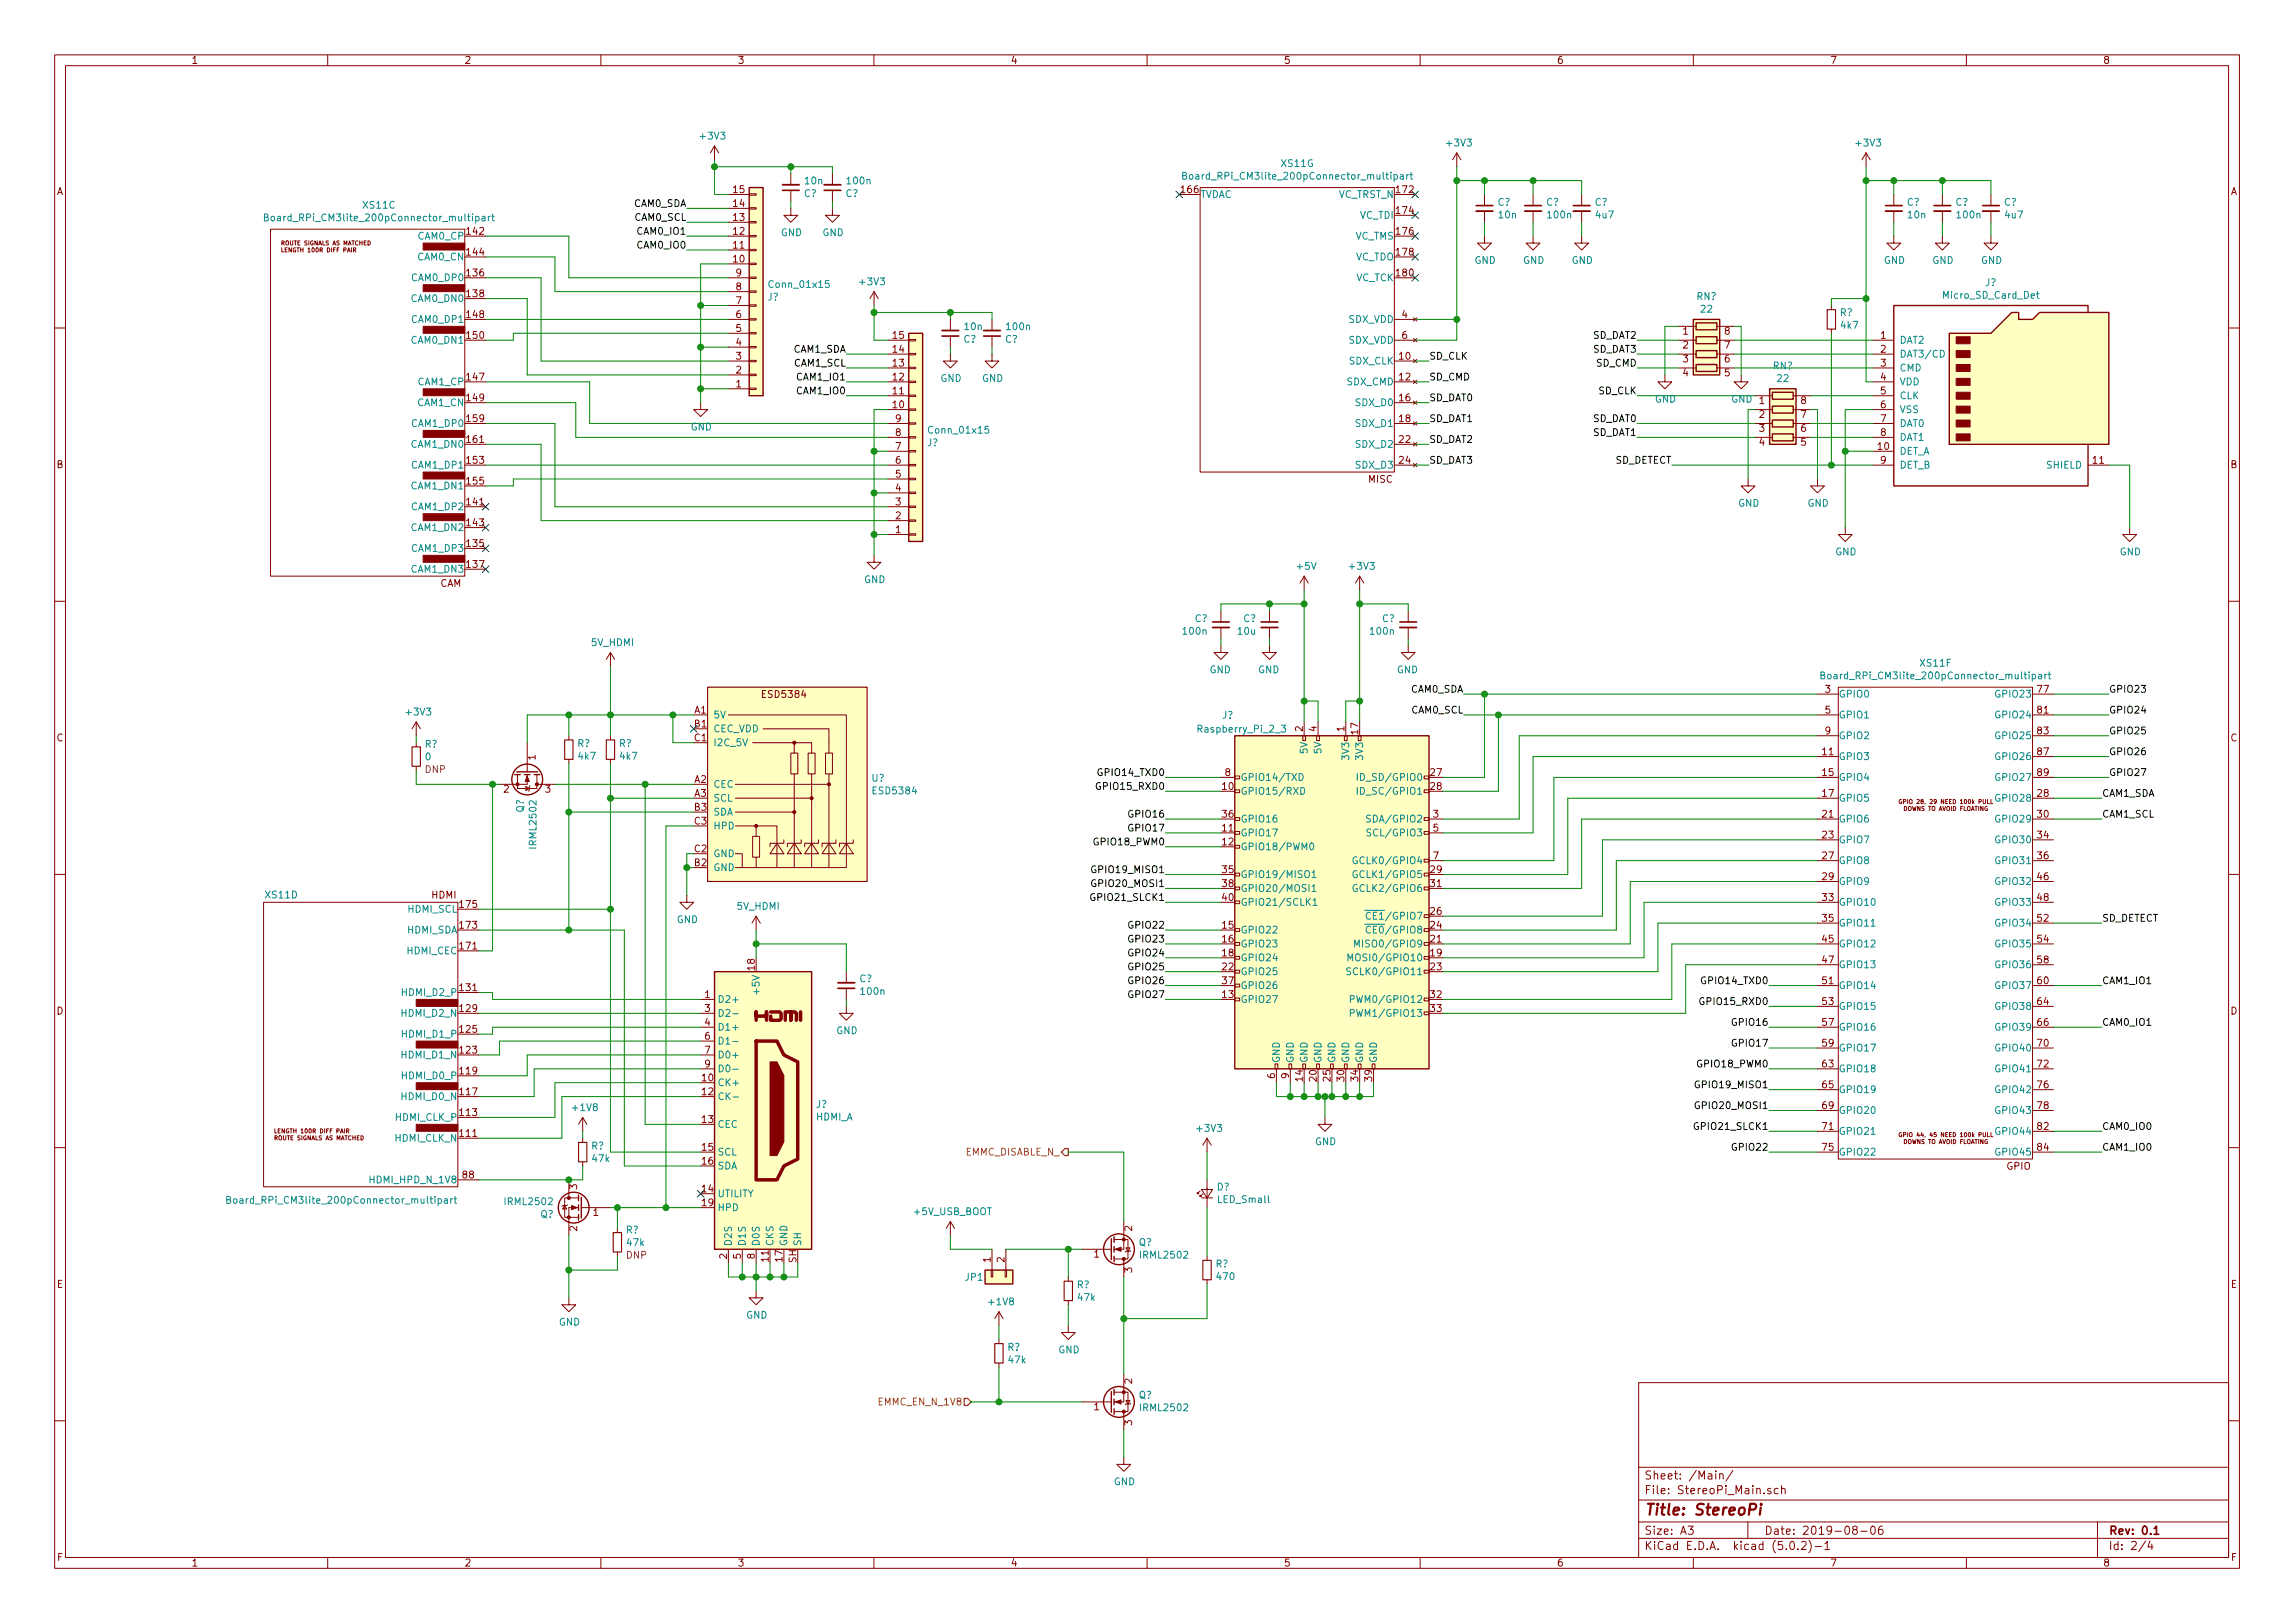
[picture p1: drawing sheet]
<svg xmlns="http://www.w3.org/2000/svg" width="420mm" height="297mm" viewBox="0 0 420 297" stroke-linecap="round" stroke-linejoin="round" font-family="sans-serif">
<defs><g id="words">
<text font-size="2.8" fill="#840000" x="301" y="277.3">Title: StereoPi</text>
<g font-size="2.1" fill="#840000">
<text x="301" y="273.5">File: StereoPi_Main.sch</text>
<text x="301" y="270.8">Sheet: /Main/</text>
<text x="301" y="280.9">Size: A3</text>
<text x="323" y="280.9">Date: 2019-08-06</text>
<text x="386" y="280.9">Rev: 0.1</text>
<text x="301" y="283.7">KiCad E.D.A. kicad (5.0.2)-1</text>
<text x="386" y="283.7">Id: 2/4</text>
</g>
<g font-size="1.8" fill="#840000">
<text x="35" y="11.7">1</text>
<text x="85" y="11.7">2</text>
<text x="135" y="11.7">3</text>
<text x="185" y="11.7">4</text>
<text x="235" y="11.7">5</text>
<text x="285" y="11.7">6</text>
<text x="335" y="11.7">7</text>
<text x="385" y="11.7">8</text>
<text x="10.4" y="35.7">A</text>
<text x="134.3" y="35.3">15</text>
<text x="216.3" y="35.3">166</text>
<text x="255.7" y="35.3">172</text>
<text x="408.4" y="35.7">A</text>
<text x="134.3" y="40.4">13</text>
<text x="134.3" y="37.9">14</text>
<text x="255.7" y="39.2">174</text>
<text x="85.5" y="43">142</text>
<text x="85.5" y="46.8">144</text>
<text x="134.3" y="45.5">11</text>
<text x="134.3" y="43">12</text>
<text x="255.7" y="43">176</text>
<text x="255.7" y="46.8">178</text>
<text x="85.5" y="50.6">136</text>
<text x="134.3" y="48">10</text>
<text x="134.8" y="53.1">8</text>
<text x="134.8" y="50.6">9</text>
<text x="255.7" y="50.6">180</text>
<text x="85.5" y="54.4">138</text>
<text x="85.5" y="58.2">148</text>
<text x="134.8" y="58.2">6</text>
<text x="134.8" y="55.7">7</text>
<text x="256.7" y="58.2">4</text>
<text x="85.5" y="62">150</text>
<text x="134.8" y="65.8">3</text>
<text x="134.8" y="63.3">4</text>
<text x="134.8" y="60.7">5</text>
<text x="163.5" y="64.6">14</text>
<text x="163.5" y="62">15</text>
<text x="256.2" y="65.8">10</text>
<text x="256.7" y="62">6</text>
<text x="308.1" y="61.3">1</text>
<text x="308.1" y="63.8">2</text>
<text x="315.7" y="63.8">7</text>
<text x="315.7" y="61.3">8</text>
<text x="344.3" y="62">1</text>
<text x="344.3" y="64.6">2</text>
<text x="85.5" y="69.6">147</text>
<text x="134.8" y="70.9">1</text>
<text x="134.8" y="68.4">2</text>
<text x="163.5" y="69.6">12</text>
<text x="163.5" y="67.1">13</text>
<text x="256.2" y="69.6">12</text>
<text x="308.1" y="66.3">3</text>
<text x="308.1" y="68.9">4</text>
<text x="315.7" y="68.9">5</text>
<text x="315.7" y="66.3">6</text>
<text x="344.3" y="67.1">3</text>
<text x="344.3" y="69.6">4</text>
<text x="85.5" y="73.4">149</text>
<text x="85.5" y="77.3">159</text>
<text x="163.5" y="74.7">10</text>
<text x="163.5" y="72.2">11</text>
<text x="164" y="77.3">9</text>
<text x="256.2" y="73.4">16</text>
<text x="256.2" y="77.3">18</text>
<text x="322.1" y="76.5">2</text>
<text x="329.7" y="76.5">7</text>
<text x="329.7" y="74">8</text>
<text x="344.3" y="72.2">5</text>
<text x="344.3" y="74.7">6</text>
<text x="344.3" y="77.3">7</text>
<text x="85.5" y="81.1">161</text>
<text x="164" y="82.3">7</text>
<text x="164" y="79.8">8</text>
<text x="256.2" y="81.1">22</text>
<text x="322.1" y="79">3</text>
<text x="322.1" y="81.6">4</text>
<text x="329.7" y="81.6">5</text>
<text x="329.7" y="79">6</text>
<text x="343.8" y="82.3">10</text>
<text x="344.3" y="79.8">8</text>
<text x="10.4" y="85.7">B</text>
<text x="85.5" y="84.9">153</text>
<text x="85.5" y="88.7">155</text>
<text x="164" y="90">4</text>
<text x="164" y="87.4">5</text>
<text x="164" y="84.9">6</text>
<text x="250.5" y="88.4">MISC</text>
<text x="256.2" y="84.9">24</text>
<text x="344.3" y="84.9">9</text>
<text x="383.2" y="84.9">11</text>
<text x="408.4" y="85.7">B</text>
<text x="85.5" y="92.5">141</text>
<text x="164" y="95">2</text>
<text x="164" y="92.5">3</text>
<text x="85.5" y="96.3">143</text>
<text x="85.5" y="100.1">135</text>
<text x="164" y="97.6">1</text>
<text x="80.5" y="107.4">CAM</text>
<text x="85.5" y="103.9">137</text>
<text x="127.2" y="130.6">A1</text>
<text x="139.7" y="127.7">ESD5384</text>
<text x="334.2" y="126.8">3</text>
<text x="334.2" y="130.6">5</text>
<text x="373" y="130.6">81</text>
<text x="373" y="126.8">77</text>
<text x="10.4" y="135.7">C</text>
<text x="127.2" y="133.1">B1</text>
<text x="127.2" y="135.7">C1</text>
<text x="238.5" y="133.9" transform="rotate(-90 238.5 133.9)">2</text>
<text x="241" y="133.9" transform="rotate(-90 241 133.9)">4</text>
<text x="246.1" y="133.9" transform="rotate(-90 246.1 133.9)">1</text>
<text x="248.7" y="134.4" transform="rotate(-90 248.7 134.4)">17</text>
<text x="334.2" y="134.4">9</text>
<text x="373" y="134.4">83</text>
<text x="408.4" y="135.7">C</text>
<text x="98" y="139.1" transform="rotate(-90 98 139.1)">1</text>
<text x="127.2" y="143.3">A2</text>
<text x="224.3" y="142">8</text>
<text x="261.9" y="142">27</text>
<text x="333.7" y="138.2">11</text>
<text x="333.7" y="142">15</text>
<text x="373" y="138.2">87</text>
<text x="373" y="142">89</text>
<text x="92.2" y="145.1">2</text>
<text x="99.8" y="145.1">3</text>
<text x="127.2" y="145.8">A3</text>
<text x="127.2" y="148.4">B3</text>
<text x="223.8" y="144.6">10</text>
<text x="223.8" y="149.6">36</text>
<text x="261.9" y="144.6">28</text>
<text x="262.4" y="149.6">3</text>
<text x="333.7" y="149.6">21</text>
<text x="333.7" y="145.8">17</text>
<text x="373" y="149.6">30</text>
<text x="373" y="145.8">28</text>
<text x="127.2" y="156">C2</text>
<text x="127.2" y="150.9">C3</text>
<text x="223.8" y="152.2">11</text>
<text x="223.8" y="154.7">12</text>
<text x="262.4" y="152.2">5</text>
<text x="333.7" y="153.5">23</text>
<text x="373" y="153.5">34</text>
<text x="127.2" y="158.5">B2</text>
<text x="223.8" y="159.8">35</text>
<text x="261.9" y="159.8">29</text>
<text x="262.4" y="157.3">7</text>
<text x="333.7" y="157.3">27</text>
<text x="333.7" y="161.1">29</text>
<text x="373" y="157.3">36</text>
<text x="373" y="161.1">46</text>
<text x="79" y="164.5">HDMI</text>
<text x="84.3" y="166.2">175</text>
<text x="223.8" y="162.3">38</text>
<text x="223.8" y="164.9">40</text>
<text x="261.9" y="167.4">26</text>
<text x="261.9" y="162.3">31</text>
<text x="333.7" y="164.9">33</text>
<text x="373" y="164.9">48</text>
<text x="84.3" y="173.8">171</text>
<text x="84.3" y="170">173</text>
<text x="223.8" y="170">15</text>
<text x="223.8" y="172.5">16</text>
<text x="261.9" y="172.5">21</text>
<text x="261.9" y="170">24</text>
<text x="333.7" y="168.7">35</text>
<text x="333.7" y="172.5">45</text>
<text x="373" y="168.7">52</text>
<text x="373" y="172.5">54</text>
<text x="138.2" y="177.5" transform="rotate(-90 138.2 177.5)">18</text>
<text x="223.8" y="175">18</text>
<text x="223.8" y="177.6">22</text>
<text x="261.9" y="175">19</text>
<text x="261.9" y="177.6">23</text>
<text x="333.7" y="176.3">47</text>
<text x="373" y="176.3">58</text>
<text x="10.4" y="185.7">D</text>
<text x="84.3" y="181.4">131</text>
<text x="84.3" y="185.2">129</text>
<text x="129.1" y="182.7">1</text>
<text x="129.1" y="185.2">3</text>
<text x="223.8" y="182.7">13</text>
<text x="223.8" y="180.1">37</text>
<text x="261.9" y="182.7">32</text>
<text x="261.9" y="185.2">33</text>
<text x="333.7" y="180.1">51</text>
<text x="333.7" y="183.9">53</text>
<text x="373" y="180.1">60</text>
<text x="373" y="183.9">64</text>
<text x="408.4" y="185.7">D</text>
<text x="84.3" y="189">125</text>
<text x="129.1" y="187.7">4</text>
<text x="129.1" y="190.3">6</text>
<text x="333.7" y="187.7">57</text>
<text x="333.7" y="191.6">59</text>
<text x="373" y="191.6">70</text>
<text x="373" y="187.7">66</text>
<text x="84.3" y="192.8">123</text>
<text x="84.3" y="196.6">119</text>
<text x="128.6" y="197.9">10</text>
<text x="129.1" y="192.8">7</text>
<text x="129.1" y="195.4">9</text>
<text x="233.4" y="197.4" transform="rotate(-90 233.4 197.4)">6</text>
<text x="236" y="197.4" transform="rotate(-90 236 197.4)">9</text>
<text x="238.5" y="197.9" transform="rotate(-90 238.5 197.9)">14</text>
<text x="241" y="197.9" transform="rotate(-90 241 197.9)">20</text>
<text x="243.6" y="197.9" transform="rotate(-90 243.6 197.9)">25</text>
<text x="246.1" y="197.9" transform="rotate(-90 246.1 197.9)">30</text>
<text x="248.7" y="197.9" transform="rotate(-90 248.7 197.9)">34</text>
<text x="251.2" y="197.9" transform="rotate(-90 251.2 197.9)">39</text>
<text x="333.7" y="195.4">63</text>
<text x="373" y="195.4">72</text>
<text x="84.3" y="200.4">117</text>
<text x="128.6" y="200.4">12</text>
<text x="333.7" y="199.2">65</text>
<text x="333.7" y="203">69</text>
<text x="373" y="199.2">76</text>
<text x="373" y="203">78</text>
<text x="84.3" y="208.1">111</text>
<text x="84.3" y="204.3">113</text>
<text x="128.6" y="205.5">13</text>
<text x="333.7" y="206.8">71</text>
<text x="373" y="206.8">82</text>
<text x="84.8" y="215.7">88</text>
<text x="128.6" y="210.6">15</text>
<text x="128.6" y="213.1">16</text>
<text x="333.7" y="210.6">75</text>
<text x="367.4" y="214.1">GPIO</text>
<text x="373" y="210.6">84</text>
<text x="105.7" y="217.7" transform="rotate(-90 105.7 217.7)">3</text>
<text x="128.6" y="218.2">14</text>
<text x="128.6" y="220.8">19</text>
<text x="105.7" y="225.3" transform="rotate(-90 105.7 225.3)">2</text>
<text x="108.6" y="222.5">1</text>
<text x="207.3" y="225.3" transform="rotate(-90 207.3 225.3)">2</text>
<text x="133.1" y="230.4" transform="rotate(-90 133.1 230.4)">2</text>
<text x="135.6" y="230.4" transform="rotate(-90 135.6 230.4)">5</text>
<text x="138.2" y="230.4" transform="rotate(-90 138.2 230.4)">8</text>
<text x="140.7" y="230.9" transform="rotate(-90 140.7 230.9)">11</text>
<text x="143.3" y="230.9" transform="rotate(-90 143.3 230.9)">17</text>
<text x="145.8" y="231.1" transform="rotate(-90 145.8 231.1)">SH</text>
<text x="181.4" y="231" transform="rotate(-90 181.4 231)">1</text>
<text x="183.9" y="231" transform="rotate(-90 183.9 231)">2</text>
<text x="200.3" y="230.2">1</text>
<text x="207.3" y="232.9" transform="rotate(-90 207.3 232.9)">3</text>
<text x="10.4" y="235.7">E</text>
<text x="408.4" y="235.7">E</text>
<text x="207.3" y="253.2" transform="rotate(-90 207.3 253.2)">2</text>
<text x="200.3" y="258.1">1</text>
<text x="207.3" y="260.9" transform="rotate(-90 207.3 260.9)">3</text>
<text x="10.5" y="285.7">F</text>
<text x="35" y="286.7">1</text>
<text x="85" y="286.7">2</text>
<text x="135" y="286.7">3</text>
<text x="185" y="286.7">4</text>
<text x="235" y="286.7">5</text>
<text x="285" y="286.7">6</text>
<text x="335" y="286.7">7</text>
<text x="385" y="286.7">8</text>
<text x="408.5" y="285.7">F</text>
</g>
<g font-size="1.8" fill="#008484">
<text x="128.3" y="25.5">+3V3</text>
<text x="265" y="26.8">+3V3</text>
<text x="339.9" y="26.8">+3V3</text>
<text x="147.4" y="33.7">10n</text>
<text x="155.2" y="33.7">100n</text>
<text x="218.1" y="32.9">Board_RPi_CM3lite_200pConnector_multipart</text>
<text x="234.6" y="30.6">XS11G</text>
<text x="50" y="40.5">Board_RPi_CM3lite_200pConnector_multipart</text>
<text x="66.6" y="38.2">XS11C</text>
<text x="147.2" y="36.1">C?</text>
<text x="154.8" y="36.1">C?</text>
<text x="219.7" y="36.2">TVDAC</text>
<text x="244.9" y="36.2">VC_TRST_N</text>
<text x="248.9" y="40">VC_TDI</text>
<text x="274.2" y="37.7">C?</text>
<text x="274.4" y="40">10n</text>
<text x="283.1" y="37.7">C?</text>
<text x="283.5" y="40">100n</text>
<text x="292" y="37.7">C?</text>
<text x="292.2" y="40">4u7</text>
<text x="349.1" y="37.7">C?</text>
<text x="349.4" y="40">10n</text>
<text x="358" y="37.7">C?</text>
<text x="358.4" y="40">100n</text>
<text x="366.9" y="37.7">C?</text>
<text x="367.2" y="40">4u7</text>
<text x="76.5" y="47.7">CAM0_CN</text>
<text x="76.6" y="43.9">CAM0_CP</text>
<text x="143" y="43.2">GND</text>
<text x="150.6" y="43.2">GND</text>
<text x="248.1" y="43.9">VC_TMS</text>
<text x="248.1" y="47.7">VC_TDO</text>
<text x="75.6" y="51.5">CAM0_DP0</text>
<text x="141.1" y="52.7">Conn_01x15</text>
<text x="157.6" y="52.2">+3V3</text>
<text x="248.2" y="51.5">VC_TCK</text>
<text x="270" y="48.3">GND</text>
<text x="278.8" y="48.3">GND</text>
<text x="287.7" y="48.3">GND</text>
<text x="344.9" y="48.3">GND</text>
<text x="353.8" y="48.3">GND</text>
<text x="362.7" y="48.3">GND</text>
<text x="363.5" y="52.4">J?</text>
<text x="75.5" y="55.3">CAM0_DN0</text>
<text x="75.6" y="59.1">CAM0_DP1</text>
<text x="140.5" y="55">J?</text>
<text x="246.9" y="59.1">SDX_VDD</text>
<text x="310.6" y="54.9">RN?</text>
<text x="311.5" y="57.2">22</text>
<text x="336.9" y="57.8">R?</text>
<text x="356" y="54.7">Micro_SD_Card_Det</text>
<text x="75.5" y="62.9">CAM0_DN1</text>
<text x="176.4" y="62.7">C?</text>
<text x="176.7" y="60.4">10n</text>
<text x="184" y="62.7">C?</text>
<text x="184.4" y="60.4">100n</text>
<text x="246.9" y="62.9">SDX_VDD</text>
<text x="337.1" y="60.2">4k7</text>
<text x="347.7" y="62.9">DAT2</text>
<text x="347.7" y="65.4">DAT3/CD</text>
<text x="76.6" y="70.5">CAM1_CP</text>
<text x="172.2" y="69.9">GND</text>
<text x="179.8" y="69.9">GND</text>
<text x="246.6" y="70.5">SDX_CMD</text>
<text x="247" y="66.7">SDX_CLK</text>
<text x="324.6" y="67.6">RN?</text>
<text x="325.4" y="69.9">22</text>
<text x="347.7" y="68">CMD</text>
<text x="347.7" y="70.5">VDD</text>
<text x="76.5" y="74.3">CAM1_CN</text>
<text x="248.4" y="74.3">SDX_D0</text>
<text x="303" y="73.7">GND</text>
<text x="316.9" y="73.7">GND 1</text>
<text x="347.7" y="73.1">CLK</text>
<text x="347.7" y="75.6">VSS</text>
<text x="75.5" y="82">CAM1_DN0</text>
<text x="75.6" y="78.1">CAM1_DP0</text>
<text x="126.4" y="78.8">GND</text>
<text x="169.7" y="81.7">J?</text>
<text x="170.3" y="79.4">Conn_01x15</text>
<text x="248.4" y="82">SDX_D2</text>
<text x="248.4" y="78.1">SDX_D1</text>
<text x="347.7" y="83.2">DET_A</text>
<text x="347.7" y="78.1">DAT0</text>
<text x="347.7" y="80.7">DAT1</text>
<text x="75.5" y="89.6">CAM1_DN1</text>
<text x="75.6" y="85.8">CAM1_DP1</text>
<text x="248.4" y="85.8">SDX_D3</text>
<text x="347.7" y="85.8">DET_B</text>
<text x="374.8" y="85.8">SHIELD</text>
<text x="75.6" y="93.4">CAM1_DP2</text>
<text x="318.2" y="92.7">GND</text>
<text x="330.9" y="92.7">GND</text>
<text x="75.5" y="97.2">CAM1_DN2</text>
<text x="75.6" y="101">CAM1_DP3</text>
<text x="336" y="101.6">GND</text>
<text x="388.1" y="101.6">GND</text>
<text x="75.5" y="104.8">CAM1_DN3</text>
<text x="158.2" y="106.7">GND</text>
<text x="237.5" y="104.3">+5V</text>
<text x="247.2" y="104.3">+3V3</text>
<text x="218.7" y="113.9">C?</text>
<text x="227.6" y="113.9">C?</text>
<text x="253" y="113.9">C?</text>
<text x="108.3" y="118.2">5V_HDMI</text>
<text x="216.7" y="116.2">100n</text>
<text x="226.7" y="116.2">10u</text>
<text x="251" y="116.2">100n</text>
<text x="221.4" y="123.2">GND</text>
<text x="230.3" y="123.2">GND</text>
<text x="255.7" y="123.2">GND</text>
<text x="335" y="124.3">Board_RPi_CM3lite_200pConnector_multipart</text>
<text x="351.6" y="122">XS11F</text>
<text x="74.5" y="130.9">+3V3</text>
<text x="130.6" y="131.5">5V</text>
<text x="223.8" y="131.5">J?</text>
<text x="336.6" y="127.7">GPIO0</text>
<text x="336.6" y="131.5">GPIO1</text>
<text x="365.7" y="131.5">GPIO24</text>
<text x="365.7" y="127.7">GPIO23</text>
<text x="77.8" y="136.8">R?</text>
<text x="105.7" y="136.7">R?</text>
<text x="113.3" y="136.7">R?</text>
<text x="130.6" y="134">CEC_VDD</text>
<text x="130.6" y="136.6">I2C_5V</text>
<text x="219.7" y="134.1">Raspberry_Pi_2_3</text>
<text x="239.4" y="137.8" transform="rotate(-90 239.4 137.8)">5V</text>
<text x="241.9" y="137.8" transform="rotate(-90 241.9 137.8)">5V</text>
<text x="336.6" y="135.3">GPIO2</text>
<text x="365.7" y="135.3">GPIO25</text>
<text x="77.9" y="139.2">0</text>
<text x="106" y="139">4k7</text>
<text x="113.6" y="139">4k7</text>
<text x="159.6" y="143.1">U?</text>
<text x="227.1" y="142.9">GPIO14/TXD</text>
<text x="247" y="138.8" transform="rotate(-90 247 138.8)">3V3</text>
<text x="249.5" y="142.9">ID_SD/GPIO0</text>
<text x="249.6" y="138.8" transform="rotate(-90 249.6 138.8)">3V3</text>
<text x="336.6" y="139.1">GPIO3</text>
<text x="336.6" y="142.9">GPIO4</text>
<text x="365.7" y="139.1">GPIO26</text>
<text x="365.7" y="142.9">GPIO27</text>
<text x="95.9" y="148.7" transform="rotate(-90 95.9 148.7)">Q?</text>
<text x="130.6" y="144.2">CEC</text>
<text x="130.6" y="146.7">SCL</text>
<text x="130.6" y="149.3">SDA</text>
<text x="160" y="145.4">ESD5384</text>
<text x="227.1" y="145.5">GPIO15/RXD</text>
<text x="249.5" y="145.5">ID_SC/GPIO1</text>
<text x="336.6" y="146.7">GPIO5</text>
<text x="365.7" y="146.7">GPIO28</text>
<text x="98.2" y="155" transform="rotate(-90 98.2 155)">IRML2502</text>
<text x="130.6" y="151.8">HPD</text>
<text x="227.1" y="153.1">GPIO17</text>
<text x="227.1" y="155.6">GPIO18/PWM0</text>
<text x="227.1" y="150.5">GPIO16</text>
<text x="251" y="150.5">SDA/GPIO2</text>
<text x="251.2" y="153.1">SCL/GPIO3</text>
<text x="336.6" y="150.5">GPIO6</text>
<text x="336.6" y="154.3">GPIO7</text>
<text x="365.7" y="150.5">GPIO29</text>
<text x="365.7" y="154.3">GPIO30</text>
<text x="130.6" y="159.4">GND</text>
<text x="130.6" y="156.9">GND</text>
<text x="227.1" y="160.7">GPIO19/MISO1</text>
<text x="248.7" y="160.7">GCLK1/GPIO5</text>
<text x="248.7" y="158.2">GCLK0/GPIO4</text>
<text x="336.6" y="158.2">GPIO8</text>
<text x="336.6" y="162">GPIO9</text>
<text x="365.7" y="158.2">GPIO31</text>
<text x="365.7" y="162">GPIO32</text>
<text x="48.7" y="164.4">XS11D</text>
<text x="74.8" y="167">HDMI_SCL</text>
<text x="135" y="166.5">5V_HDMI</text>
<text x="227.1" y="163.2">GPIO20/MOSI1</text>
<text x="227.1" y="165.8">GPIO21/SCLK1</text>
<text x="248.7" y="163.2">GCLK2/GPIO6</text>
<text x="336.6" y="165.8">GPIO10</text>
<text x="365.7" y="165.8">GPIO33</text>
<text x="74.5" y="170.9">HDMI_SDA</text>
<text x="123.9" y="168.9">GND</text>
<text x="227.1" y="170.9">GPIO22</text>
<text x="227.1" y="173.4">GPIO23</text>
<text x="249.2" y="173.4">MISO0/GPIO9</text>
<text x="251.3" y="170.9">CE0/GPIO8</text>
<text x="251.3" y="168.3">CE1/GPIO7</text>
<text x="336.6" y="169.6">GPIO11</text>
<text x="336.6" y="173.4">GPIO12</text>
<text x="365.7" y="169.6">GPIO34</text>
<text x="365.7" y="173.4">GPIO35</text>
<text x="74.5" y="174.7">HDMI_CEC</text>
<text x="157.4" y="179.8">C?</text>
<text x="227.1" y="175.9">GPIO24</text>
<text x="227.1" y="178.5">GPIO25</text>
<text x="247.9" y="178.5">SCLK0/GPIO11</text>
<text x="248.2" y="175.9">MOSI0/GPIO10</text>
<text x="336.6" y="177.2">GPIO13</text>
<text x="365.7" y="177.2">GPIO36</text>
<text x="73.9" y="182.3">HDMI_D2_P</text>
<text x="131.3" y="183.6">D2+</text>
<text x="139.1" y="181.5" transform="rotate(-90 139.1 181.5)">+5V</text>
<text x="157.7" y="182.1">100n</text>
<text x="227.1" y="183.6">GPIO27</text>
<text x="227.1" y="181">GPIO26</text>
<text x="248.4" y="183.6">PWM0/GPIO12</text>
<text x="336.6" y="181">GPIO14</text>
<text x="336.6" y="184.8">GPIO15</text>
<text x="365.7" y="181">GPIO37</text>
<text x="365.7" y="184.8">GPIO38</text>
<text x="73.8" y="186.1">HDMI_D2_N</text>
<text x="73.9" y="189.9">HDMI_D1_P</text>
<text x="131.3" y="186.1">D2-</text>
<text x="131.3" y="188.6">D1+</text>
<text x="131.3" y="191.2">D1-</text>
<text x="153.1" y="189.3">GND</text>
<text x="248.4" y="186.1">PWM1/GPIO13</text>
<text x="336.6" y="188.6">GPIO16</text>
<text x="365.7" y="188.6">GPIO39</text>
<text x="73.8" y="193.7">HDMI_D1_N</text>
<text x="73.9" y="197.5">HDMI_D0_P</text>
<text x="131.3" y="193.7">D0+</text>
<text x="131.3" y="196.3">D0-</text>
<text x="234.3" y="194.6" transform="rotate(-90 234.3 194.6)">GND</text>
<text x="236.9" y="194.6" transform="rotate(-90 236.9 194.6)">GND</text>
<text x="239.4" y="194.6" transform="rotate(-90 239.4 194.6)">GND</text>
<text x="241.9" y="194.6" transform="rotate(-90 241.9 194.6)">GND</text>
<text x="244.5" y="194.6" transform="rotate(-90 244.5 194.6)">GND</text>
<text x="247" y="194.6" transform="rotate(-90 247 194.6)">GND</text>
<text x="249.6" y="194.6" transform="rotate(-90 249.6 194.6)">GND</text>
<text x="252.1" y="194.6" transform="rotate(-90 252.1 194.6)">GND</text>
<text x="336.6" y="196.3">GPIO18</text>
<text x="336.6" y="192.4">GPIO17</text>
<text x="365.7" y="192.4">GPIO40</text>
<text x="365.7" y="196.3">GPIO41</text>
<text x="73.8" y="201.3">HDMI_D0_N</text>
<text x="105" y="203.3">+1V8</text>
<text x="131.3" y="198.8">CK+</text>
<text x="131.3" y="201.3">CK-</text>
<text x="149.4" y="202.8">J?</text>
<text x="336.6" y="200.1">GPIO19</text>
<text x="336.6" y="203.9">GPIO20</text>
<text x="365.7" y="200.1">GPIO42</text>
<text x="365.7" y="203.9">GPIO43</text>
<text x="72.4" y="209">HDMI_CLK_N</text>
<text x="72.5" y="205.1">HDMI_CLK_P</text>
<text x="131.3" y="206.4">CEC</text>
<text x="149.4" y="205.1">HDMI_A</text>
<text x="219.3" y="207.1">+3V3</text>
<text x="240.7" y="209.6">GND</text>
<text x="336.6" y="207.7">GPIO21</text>
<text x="365.7" y="207.7">GPIO44</text>
<text x="108.3" y="210.4">R?</text>
<text x="108.5" y="212.7">47k</text>
<text x="131.3" y="211.5">SCL</text>
<text x="131.3" y="214">SDA</text>
<text x="336.6" y="211.5">GPIO22</text>
<text x="365.7" y="211.5">GPIO45</text>
<text x="43.1" y="220.3">Board_RPi_CM3lite_200pConnector_multipart</text>
<text x="68.2" y="216.6">HDMI_HPD_N_1V8</text>
<text x="92.7" y="220.6">IRML2502</text>
<text x="131.3" y="219.1">UTILITY</text>
<text x="131.3" y="221.7">HPD</text>
<text x="222.8" y="217.9">D?</text>
<text x="223.1" y="220.2">LED_Small</text>
<text x="98.9" y="222.9">Q?</text>
<text x="114.6" y="225.7">R?</text>
<text x="167.4" y="222.4">+5V_USB_BOOT</text>
<text x="114.9" y="228.1">47k</text>
<text x="134" y="228.1" transform="rotate(-90 134 228.1)">D2S</text>
<text x="136.5" y="228.1" transform="rotate(-90 136.5 228.1)">D1S</text>
<text x="139.1" y="228.1" transform="rotate(-90 139.1 228.1)">D0S</text>
<text x="141.6" y="228.1" transform="rotate(-90 141.6 228.1)">CKS</text>
<text x="144.1" y="228.1" transform="rotate(-90 144.1 228.1)">GND</text>
<text x="146.7" y="228.1" transform="rotate(-90 146.7 228.1)">SH</text>
<text x="208.5" y="228">Q?</text>
<text x="209" y="230.3">IRML2502</text>
<text x="222.6" y="232">R?</text>
<text x="176.8" y="234.4">JP1</text>
<text x="181.2" y="238.9">+1V8</text>
<text x="197.2" y="235.8">R?</text>
<text x="197.4" y="238.1">47k</text>
<text x="222.9" y="234.3">470</text>
<text x="102.3" y="242.6">GND</text>
<text x="136.6" y="241.3">GND</text>
<text x="184.5" y="247.2">R?</text>
<text x="184.7" y="249.5">47k</text>
<text x="193.8" y="247.7">GND</text>
<text x="208.5" y="256">Q?</text>
<text x="209" y="258.3">IRML2502</text>
<text x="203.9" y="271.8">GND</text>
</g>
<g font-size="1.8">
<text x="116" y="37.9">CAM0_SDA</text>
<text x="116.2" y="40.4">CAM0_SCL</text>
<text x="116.9" y="45.5">CAM0_IO0</text>
<text x="116.9" y="43">CAM0_IO1</text>
<text x="145.2" y="64.6">CAM1_SDA</text>
<text x="261.6" y="65.8">SD_CLK</text>
<text x="291.7" y="62">SD_DAT2</text>
<text x="291.7" y="64.6">SD_DAT3</text>
<text x="145.4" y="67.1">CAM1_SCL</text>
<text x="146.1" y="69.6">CAM1_IO1</text>
<text x="261.6" y="69.6">SD_CMD</text>
<text x="292.3" y="67.1">SD_CMD</text>
<text x="146.1" y="72.2">CAM1_IO0</text>
<text x="261.6" y="73.4">SD_DAT0</text>
<text x="261.6" y="77.3">SD_DAT1</text>
<text x="291.7" y="77.3">SD_DAT0</text>
<text x="292.6" y="72.2">SD_CLK</text>
<text x="261.6" y="81.1">SD_DAT2</text>
<text x="291.7" y="79.8">SD_DAT1</text>
<text x="261.6" y="84.9">SD_DAT3</text>
<text x="295.6" y="84.9">SD_DETECT</text>
<text x="258.2" y="126.8">CAM0_SDA</text>
<text x="258.4" y="130.6">CAM0_SCL</text>
<text x="386.1" y="126.8">GPIO23</text>
<text x="386.1" y="130.6">GPIO24</text>
<text x="386.1" y="134.4">GPIO25</text>
<text x="201.5" y="142">GPIO14_TXD0</text>
<text x="386.1" y="138.2">GPIO26</text>
<text x="386.1" y="142">GPIO27</text>
<text x="201.3" y="144.6">GPIO15_RXD0</text>
<text x="207" y="149.6">GPIO16</text>
<text x="384.8" y="149.6">CAM1_SCL</text>
<text x="384.8" y="145.8">CAM1_SDA</text>
<text x="200.7" y="154.7">GPIO18_PWM0</text>
<text x="207" y="152.2">GPIO17</text>
<text x="200.5" y="159.8">GPIO19_MISO1</text>
<text x="200.2" y="164.9">GPIO21_SLCK1</text>
<text x="200.5" y="162.3">GPIO20_MOSI1</text>
<text x="207" y="170">GPIO22</text>
<text x="207" y="172.5">GPIO23</text>
<text x="384.8" y="168.7">SD_DETECT</text>
<text x="207" y="175">GPIO24</text>
<text x="207" y="177.6">GPIO25</text>
<text x="207" y="180.1">GPIO26</text>
<text x="207" y="182.7">GPIO27</text>
<text x="311.8" y="183.9">GPIO15_RXD0</text>
<text x="312" y="180.1">GPIO14_TXD0</text>
<text x="384.8" y="180.1">CAM1_IO1</text>
<text x="317.4" y="187.7">GPIO16</text>
<text x="317.4" y="191.6">GPIO17</text>
<text x="384.8" y="187.7">CAM0_IO1</text>
<text x="311.2" y="195.4">GPIO18_PWM0</text>
<text x="311" y="199.2">GPIO19_MISO1</text>
<text x="311" y="203">GPIO20_MOSI1</text>
<text x="310.7" y="206.8">GPIO21_SLCK1</text>
<text x="384.8" y="206.8">CAM0_IO0</text>
<text x="317.4" y="210.6">GPIO22</text>
<text x="384.8" y="210.6">CAM1_IO0</text>
</g>
<g font-size="1.8" fill="#840084">
<text x="77.9" y="141.5">DNP</text>
<text x="114.7" y="230.4">DNP</text>
</g>
<g font-size="1.8" fill="#848400">
<text x="176.7" y="211.5">EMMC_DISABLE_N_</text>
<text x="161" y="257.2">EMMC_EN_N_1V8</text>
</g>
<g font-size="1.1" fill="#840000">
<text x="51.6" y="44.9">ROUTE SIGNALS AS MATCHED</text>
<text x="52" y="46.2">LENGTH 100R DIFF PAIR</text>
<text x="348.6" y="148.4">DOWNS TO AVOID FLOATING</text>
<text x="348.8" y="147.1">GPIO 28, 29 NEED 100k PULL</text>
<text x="50.4" y="208.7">ROUTE SIGNALS AS MATCHED</text>
<text x="50.8" y="207.4">LENGTH 100R DIFF PAIR</text>
<text x="348.6" y="209.4">DOWNS TO AVOID FLOATING</text>
<text x="348.8" y="208.1">GPIO 44, 45 NEED 100k PULL</text>
</g>
</g></defs>
<g fill="none" stroke="#840000" stroke-width=".18">
<path d="M10 10h400v277h-400zM12 12h396v273.1h-396zM60 10v2M110 10v2M160 10v2M210 10v2M260 10v2M310 10v2M360 10v2M130.8 26.7l.8 1.3M130.8 26.7v2.5M130.8 26.7l-.8 1.3"/>
<path d="M133.3 38.1h3.9M133.3 35.6h3.9M137.2 35.5h1.2v.2h-1.2zM137.2 38h1.2v.3h-1.2zM144.8 38.1v1.3h1.2l-1.2 1.3-1.3-1.3h1.3M144.8 31.8v2M144.8 34.8v2.1M152.4 38.1v1.3h1.3l-1.3 1.3-1.3-1.3h1.3M152.4 31.8v2M152.4 34.8v2.1M215.9 35.6h3.8M219.7 34.3h35.6v52.1h-35.6z"/>
<path d="M255.3 35.6h3.8M255.3 39.4h3.8M266.7 28l-.8 1.2M266.7 28v2.5M266.7 28l.8 1.2M271.8 35.6v2M271.8 38.6v2.1M280.7 35.6v2M280.7 38.6v2.1M289.6 35.6v2M289.6 38.6v2.1M341.6 28l-.7 1.2"/>
<path d="M341.6 28v2.5M341.6 28l.8 1.2M346.7 35.6v2M346.7 38.6v2.1M355.6 35.6v2M355.6 38.6v2.1M364.5 35.6v2M364.5 38.6v2.1M49.5 41.9h35.6v63.5h-35.6zM51.6 45.4v.7h.3M64.7 45.8l.4-.1v-.3h-.4v.7M64.9 45.8l.3 .3"/>
<path d="M85.1 43.2h3.8M85.1 58.5h3.8M85.1 50.8h3.8M85.1 47h3.8M85.1 54.6h3.8M133.3 48.3h3.9M133.3 45.8h3.9M133.3 43.2h3.9M133.3 40.7h3.9M133.3 58.5h3.9M133.3 55.9h3.9M133.3 53.4h3.9"/>
<path d="M133.3 50.8h3.9M137.2 40.5h1.2v.3h-1.2zM137.2 43.1h1.2v.2h-1.2zM137.2 45.6h1.2v.3h-1.2zM137.2 48.2h1.2v.2h-1.2zM137.2 50.7h1.2v.3h-1.2zM137.2 53.2h1.2v.3h-1.2zM137.2 55.8h1.2v.2h-1.2zM137.2 58.3h1.2v.3h-1.2zM160 53.4v2.5M160 53.4l.8 1.2M160 53.4l-.7 1.2"/>
<path d="M174 58.5v2M181.6 58.5v2M255.3 43.2h3.8M255.3 58.5h3.8M255.3 50.8h3.8M255.3 47h3.8M258.8 58.2l.6 .6M259.4 58.2l-.6 .6M271.8 43.2v1.3h1.2l-1.2 1.3-1.3-1.3h1.3M280.7 43.2v1.3h1.2l-1.2 1.3-1.3-1.3h1.3M289.6 43.2v1.3h1.2l-1.2 1.3-1.3-1.3h1.3M307.3 59.7h3.2"/>
<path d="M314.3 59.7h3.2M335.3 55.9v.8M346.7 43.2v1.3h1.3l-1.3 1.3-1.3-1.3h1.3M355.6 43.2v1.3h1.3l-1.3 1.3-1.3-1.3h1.3M364.5 43.2v1.3h1.3l-1.3 1.3-1.3-1.3h1.3M10 60h2M85.1 69.9h3.8M85.1 62.3h3.8M85.1 77.5h3.8M85.1 73.7h3.8M128.3 73.7v1.3h1.2l-1.2 1.2-1.3-1.2h1.3M133.3 71.2h3.9"/>
<path d="M133.3 68.6h3.9M133.3 66.1h3.9M133.3 63.5h3.9M133.3 61h3.9M137.2 60.9h1.2v.2h-1.2zM137.2 63.4h1.2v.3h-1.2zM137.2 65.9h1.2v.3h-1.2zM137.2 68.5h1.2v.2h-1.2zM137.2 71h1.2v.3h-1.2zM162.6 75h3.8M162.6 72.4h3.8M162.6 69.9h3.8"/>
<path d="M162.6 67.3h3.8M162.6 64.8h3.8M162.6 62.3h3.8M162.6 77.5h3.8M166.4 62.1h1.2v.3h-1.2zM166.4 64.7h1.2v.2h-1.2zM166.4 67.2h1.2v.3h-1.2zM166.4 69.8h1.2v.2h-1.2zM166.4 72.3h1.2v.3h-1.2zM166.4 74.8h1.2v.3h-1.2zM166.4 77.4h1.2v.2h-1.2zM166.4 79.9h1.2v.3h-1.2z"/>
<path d="M174 64.8v1.3h1.3l-1.3 1.2-1.3-1.2h1.3M174 61.5v2M181.6 64.8v1.3h1.3l-1.3 1.2-1.3-1.2h1.3M181.6 61.5v2M255.3 69.9h3.8M255.3 62.3h3.8M255.3 77.5h3.8M255.3 66.1h3.8M255.3 73.7h3.8M258.8 62l.6 .6M258.8 65.8l.6 .6M258.8 69.6l.6 .6"/>
<path d="M258.8 73.4l.6 .6M258.8 77.2l.6 .6M259.4 62l-.6 .6M259.4 65.8l-.6 .6M259.4 69.6l-.6 .6M259.4 73.4l-.6 .6M259.4 77.2l-.6 .6M304.8 68.6v1.3h1.3l-1.3 1.3-1.3-1.3h1.3M307.3 67.3h3.2M307.3 64.8h3.2M307.3 62.3h3.2M314.3 67.3h3.2"/>
<path d="M314.3 64.8h3.2M314.3 62.3h3.2M318.8 68.6v1.3h1.2l-1.2 1.3-1.3-1.3h1.3M321.3 75h3.2M321.3 72.4h3.2M321.3 77.5h3.2M328.3 75h3.2M328.3 72.4h3.2M328.3 77.5h3.2M335.3 60.2v.8M342.9 75h3.8M342.9 72.4h3.8"/>
<path d="M342.9 69.9h3.8M342.9 67.3h3.8M342.9 64.8h3.8M342.9 62.3h3.8M342.9 77.5h3.8M408 60h2M85.1 92.7h3.8M85.1 85.1h3.8M85.1 81.3h3.8M85.1 96.6h3.8M85.1 88.9h3.8M162.6 97.8h3.8"/>
<path d="M162.6 95.3h3.8M162.6 92.7h3.8M162.6 90.2h3.8M162.6 87.7h3.8M162.6 85.1h3.8M162.6 82.6h3.8M162.6 80h3.8M166.4 82.5h1.2v.2h-1.2zM166.4 85h1.2v.3h-1.2zM166.4 87.5h1.2v.3h-1.2zM166.4 90.1h1.2v.2h-1.2zM166.4 92.6h1.2v.3h-1.2z"/>
<path d="M166.4 95.2h1.2v.2h-1.2zM166.4 97.7h1.2v.3h-1.2zM255.3 85.1h3.8M255.3 81.3h3.8M258.8 81l.6 .6M258.8 84.8l.6 .6M259.4 81l-.6 .6M259.4 84.8l-.6 .6M320 87.7v1.2h1.3l-1.3 1.3-1.2-1.3h1.2M321.3 80h3.2M328.3 80h3.2M332.7 87.7v1.2h1.3l-1.3 1.3-1.2-1.3h1.2"/>
<path d="M337.8 96.6v1.2h1.3l-1.3 1.3-1.3-1.3h1.3M342.9 85.1h3.8M342.9 82.6h3.8M342.9 80h3.8M382.3 85.1h3.8M389.9 96.6v1.2h1.3l-1.3 1.3-1.3-1.3h1.3M10 110h2M85.1 100.4h3.8M85.1 104.2h3.8M111.8 119.4l-.8 1.3M111.8 119.4v2.6M111.8 119.4l.7 1.3"/>
<path d="M160 101.6v1.3h1.3l-1.3 1.3-1.3-1.3h1.3M223.5 118.1v1.3h-1.3l1.3 1.3 1.3-1.3h-1.3M223.5 111.8v2M223.5 114.8v2.1M232.4 118.1v1.3h-1.3l1.3 1.3 1.3-1.3h-1.3M232.4 111.8v2M232.4 114.8v2.1M238.8 105.4v2.6M238.8 105.4l-.8 1.3M238.8 105.4l.7 1.3M248.9 105.4l-.7 1.3M248.9 105.4v2.6"/>
<path d="M248.9 105.4l.8 1.3M257.8 118.1v1.3h-1.3l1.3 1.3 1.3-1.3h-1.3M257.8 111.8v2M257.8 114.8v2.1M408 110h2M76.2 132.1v2.6M76.2 135.9v.8M76.2 132.1l-.8 1.3M76.2 132.1l.8 1.3M96.5 135.9v5.4M104.1 134.7v.7M104.1 139v.7"/>
<path d="M111.8 134.7v.7M111.8 139v.7M133.3 130.8h21.6v28h-3.1M137.8 135.9h10.8v1.9M139.7 133.4h12.1v4.4M144.8 137.8h1.2v3.8h-1.2zM145.4 135.9v1.9M148 137.8h1.2v3.8h-1.2zM151.1 137.8h1.3v3.8h-1.3zM238.5 134.7h.5v.8h-.5zM238.8 132.1v2.6M241 134.7h.6v.8h-.6z"/>
<path d="M241.3 132.1v2.6M246.1 134.7h.5v.8h-.5zM246.4 132.1v2.6M248.7 134.7h.5v.8h-.5zM332.7 127h3.8M332.7 130.8h3.8M332.7 134.7h3.8M332.7 138.5h3.8M336.5 125.8h35.6v86.3h-35.6zM372.1 127h3.8M372.1 130.8h3.8M372.1 134.7h3.8"/>
<path d="M372.1 138.5h3.8M76.2 140.2v.8M94.7 141.8v2.5h3.6v-.8M96.3 143.9l.6 .4-.6 .4zM96.5 141.8v1.7h-5.1M97 143.8l-.1 .1v.8l-.1 .1M98.3 141.8v1.7M98.3 143.5h3.3M134.6 156.2h1.3v2.6M134.6 143.5h17.2v15.3h-3.2M134.6 146.1h14v12.7h-3.2M134.6 148.6h10.8v10.2h-3.2"/>
<path d="M134.6 151.2h7.6v7.6h-7.6M137.8 153.1h1.3v3.8h-1.3zM138.4 151.2v1.9M138.4 156.9v1.9M142.2 154.3l1.3 1.9h-2.5zM143.5 153.7v.6h-2.5v.7M145.4 154.3l1.3 1.9h-2.6zM145.4 141.6v7M146.7 153.7v.6h-2.6v.7M148.6 154.3l1.3 1.9h-2.6zM148.6 141.6v4.5M149.9 153.7v.6h-2.6v.7"/>
<path d="M151.8 154.3l1.2 1.9h-2.5zM151.8 141.6v1.9M153 153.7v.6h-2.5v.7M154.9 154.3l1.3 1.9h-2.5zM156.2 153.7v.6h-2.5v.7M223.5 142.3h2.6M226.1 159.8h.8v.5h-.8zM226.1 154.7h.8v.5h-.8zM226.1 152.2h.8v.5h-.8zM226.1 149.6h.8v.6h-.8zM226.1 144.6h.8v.5h-.8zM226.1 142h.8v.5h-.8z"/>
<path d="M260.7 159.8h.9v.5h-.9zM260.7 157.3h.9v.5h-.9zM260.7 152.2h.9v.5h-.9zM260.7 149.6h.9v.6h-.9zM260.7 144.6h.9v.5h-.9zM260.7 142h.9v.5h-.9zM261.6 149.9h2.6M261.6 152.4h2.6M261.6 157.5h2.6M332.7 149.9h3.8M332.7 157.5h3.8M332.7 142.3h3.8"/>
<path d="M332.7 153.7h3.8M332.7 146.1h3.8M348.1 146.4a.34 .34 0 0 0-.4 .3 .34 .34 0 0 0 .5 .3v-.3h-.2M348.5 146.7h.3l.1-.3-.4-.1v.8M363.9 146.3v.8h.3M364.5 146.3v.8h.3M372.1 149.9h3.8M372.1 157.5h3.8M372.1 142.3h3.8M372.1 153.7h3.8M372.1 146.1h3.8M10 160h2"/>
<path d="M48.3 165.1h35.5v52.1h-35.5zM83.8 174h3.8M83.8 170.2h3.8M83.8 166.4h3.8M125.7 163.9v1.2h1.3l-1.3 1.3-1.2-1.3h1.2M129.5 161.3h.1M138.4 167.7v2.5M138.4 167.7l-.7 1.2M138.4 167.7l.8 1.2M154.9 177.8v2.1M226.1 177.6h.8v.5h-.8zM226.1 175h.8v.6h-.8z"/>
<path d="M226.1 172.5h.8v.5h-.8zM226.1 170h.8v.5h-.8zM226.1 164.9h.8v.5h-.8zM226.1 162.3h.8v.6h-.8zM260.7 177.6h.9v.5h-.9zM260.7 175h.9v.6h-.9zM260.7 172.5h.9v.5h-.9zM260.7 170h.9v.5h-.9zM260.7 167.4h.9v.5h-.9zM260.7 162.3h.9v.6h-.9zM332.7 168.9h3.8M332.7 165.1h3.8"/>
<path d="M332.7 172.8h3.8M332.7 161.3h3.8M332.7 176.6h3.8M372.1 168.9h3.8M372.1 165.1h3.8M372.1 172.8h3.8M372.1 161.3h3.8M372.1 176.6h3.8M408 160h2M83.8 185.5h3.8M83.8 193.1h3.8M83.8 181.6h3.8"/>
<path d="M83.8 189.3h3.8M83.8 196.9h3.8M128.3 182.9h2.5M128.3 185.5h2.5M128.3 188h2.5M128.3 190.5h2.5M128.3 193.1h2.5M128.3 195.6h2.5M154.9 184.2v1.3h1.3l-1.3 1.2-1.2-1.2h1.2M154.9 180.9v2M226.1 182.7h.8v.5h-.8zM226.1 180.1h.8v.5h-.8z"/>
<path d="M233.4 194.7h.5v.9h-.5zM233.7 195.6v2.6M236 194.7h.5v.9h-.5zM236.2 195.6v2.6M238.5 194.7h.5v.9h-.5zM241 194.7h.6v.9h-.6zM243.6 194.7h.5v.9h-.5zM246.1 194.7h.5v.9h-.5zM248.7 194.7h.5v.9h-.5zM251.2 194.7h.5v.9h-.5zM260.7 185.2h.9v.5h-.9zM260.7 182.7h.9v.5h-.9z"/>
<path d="M332.7 188h3.8M332.7 195.6h3.8M332.7 180.4h3.8M332.7 191.8h3.8M332.7 184.2h3.8M332.7 199.4h3.8M372.1 188h3.8M372.1 195.6h3.8M372.1 180.4h3.8M372.1 191.8h3.8M372.1 184.2h3.8M372.1 199.4h3.8"/>
<path d="M10 210h2M50.3 206.6v.8h.4M63.4 207l.4-.1 .1-.2-.5-.1v.8M63.6 207l.3 .4M83.8 215.9h3.8M83.8 208.3h3.8M83.8 204.5h3.8M83.8 200.7h3.8M104.1 219.2h-.7v3.6h2.5M104.1 215.9v3.3M104.1 219.2h1.8M106.7 204.5l-.8 1.3"/>
<path d="M106.7 204.5v2.5M106.7 208.3v.8M106.7 212.6v.8M106.7 204.5l.7 1.3M219.7 218l-.5 .5v-.3v.3h.3M220 217.7h2l-1 1.5zM220 219.2h2M220.2 218.5l-.5 .5v-.3v.3h.3M221 208.3l-.8 1.3M221 208.3v2.6M221 215.9v5.1M221 208.3l.7 1.3"/>
<path d="M242.6 204.5v1.3h1.2l-1.2 1.2-1.3-1.2h1.3M332.7 207h3.8M332.7 210.9h3.8M332.7 203.2h3.8M348.1 207.3a.34 .34 0 0 0-.4 .4 .34 .34 0 0 0 .5 .3v-.3h-.2M348.5 207.7l.3-.1 .1-.2-.4-.1v.7M363.9 207.3v.7h.3M364.5 207.3v.7h.3M372.1 207h3.8M372.1 210.9h3.8M372.1 203.2h3.8M408 210h2"/>
<path d="M103.4 220.6l.4 .7h-.8zM103.9 220.5l-.1 .1h-.8l-.1 .2M104.1 237.5v1.3h1.3l-1.3 1.3-1.2-1.3h1.2M105.9 221h-1.8v5.1M106.4 221h5.4M113 224.8v.8M113 229.1v.8M133.3 228.6v2.6M135.9 228.6v2.6M138.4 236.3v1.2h1.3l-1.3 1.3-1.2-1.3h1.2M138.4 228.6v2.6M174 223.6v2.5"/>
<path d="M174 223.6l.8 1.2M174 223.6l-.8 1.2M181.5 232.4h.2v1.3h-.2zM181.6 228.6v3.8M184 232.4h.3v1.3h-.3zM184.1 228.6v3.8M195.6 233.7v.8M195.6 238v.8M198.1 228.6h5.4M204 226.9h2.5v3.5h-.8M204 230.4h1.7M205.7 223.6v5h-1.7"/>
<path d="M205.7 230.4v3.3M206.1 228.4h.8l-.4 .6zM207 228.9l-.1 .1h-.8l-.1 .1M221 229.9v.8M221 234.2v.8M182.9 240.1v2.5M182.9 245.1v.8M182.9 249.5v.7M182.9 240.1l-.8 1.2M182.9 240.1l.7 1.2M195.6 242.6v1.3h1.2l-1.2 1.2-1.3-1.2h1.3M198.1 256.6h5.4"/>
<path d="M204 254.8h2.5v3.6h-.8M204 258.4h1.7M205.7 251.5v5.1h-1.7M205.7 258.4v3.3M206.1 256.3h.8l-.4 .7zM207 256.8l-.1 .2h-.8l-.1 .1M300 253h108v32.1h-108zM10 260h2M205.7 266.7v1.3h1.3l-1.3 1.3-1.2-1.3h1.2M300 278.5h108M300 274.5h108M300 268.5h108"/>
<path d="M309 279.3h1l-.5 .6 .4 .1v.7l-.2 .1-.7-.1M314.1 269.2v.2M314.1 269.7v1M314.8 269.8l.2-.1 .4 .1 .1 .9M314.8 269.7v1M317.2 269.1l-1.2 2M320 278.5v3M324.2 272.5a.37 .37 0 0 0-.6 .1l.1 .2 .5 .2 .1 .1-.3 .3-.4-.1M325.5 272.5l-.4-.1-.3 .3 .1 .6 .2 .1 .4-.1M326.2 272.5a.37 .37 0 0 1 .6 .1v.8M326.2 271.9v1.5M339.5 279.9l-.3-.2v-.2l.3-.2 .4 .1 .1 .2-.1 .3h-.4l-.3 .3v.5l.3 .1 .4-.1 .1-.2v-.3l-.2-.3"/>
<path d="M342.6 279.5l.4-.2a.94 .94 0 0 1 0 1.5 .82 .82 0 0 1-.4-1.3zM344.6 279.3a.59 .59 0 0 0-.7 .6l.1 .8 .2 .1 .5-.1 .1-.5-.2-.3h-.4l-.3 .3M384 278.5v6.6M408 260h2M60 285.1v1.9M110 285.1v1.9M160 285.1v1.9M210 285.1v1.9M260 285.1v1.9M300 281.5h108M310 285.1v1.9M327.8 282.3l.2-.2a.86 .86 0 0 1 .2 1.5 .79 .79 0 0 1-.4-1.3z"/>
<path d="M329.2 283.5v.1M329.8 282.3l.2-.2h.4l.2 .2 .1 .2-.1 .2-.9 .9h1M331.2 281.9a1.71 1.71 0 0 1 0 2.3M332.3 283h1.2M334.1 282.5l.4-.4v1.5M334.1 283.6h.8M340.7 280.2h1.1M360 285.1v1.9M392.8 282l-1.3 2M393.6 282l-.4 1.1h1M394 282.6v1"/>
</g>
<g fill="none" stroke="#840000" stroke-width=".3">
<path d="M143.3 34.8h3M150.9 34.8h3M270.3 37.6h3M279.1 37.6h3.1M288 37.6h3.1M345.2 37.6h3M354.1 37.6h3M363 37.6h3M172.5 61.5h3M180.1 61.5h3M222 113.8h3M230.9 113.8h3"/>
<path d="M256.3 113.8h3M153.4 180.9h3.1M394.4 279.7l.4-.4v1.5M394.4 280.8h.8"/>
</g>
<path d="M320.3 276.3h.8a.56 .56 0 0 0 .4-.5 .56 .56 0 0 0-.3-.6h-.8l-.2 2M322.4 275.9l-.2 1.3M322.4 275.2v.2" fill="none" stroke="#840000" stroke-width=".41"/>
<g fill="#ffffc2" stroke="#ffffc2" stroke-width=".18">
<path d="M166.4 61h2.5v38.1h-2.5z"/>
<path d="M137.2 34.3h2.5v38.1h-2.5z"/>
<path d="M226.1 134.7h35.5v60.9h-35.5z"/>
<path d="M130.8 177.8h17.8v50.8h-17.8z"/>
<path d="M129.5 125.8h29.2v35.5h-29.2z"/>
<path d="M356.9 61h7.6l3.8-3.8h1.3v1.3h2.5l1.3-1.3h12.7v24.1h-29.2z"/>
<path d="M310 58.5h4.8v10.1h-4.8z"/>
<path d="M324 71.2h4.8v10.1h-4.8z"/>
<path d="M180.3 232.4h5.1v2.6h-5.1z"/>
</g>
<g fill="none" stroke="#840000" stroke-width=".25">
<path d="M137.2 34.3h2.5v38.1h-2.5zM310 58.5h4.8v10.1h-4.8zM310.5 59.1h3.8v1.3h-3.8zM382.3 57.2v-1.3h-35.6v33h35.6v-7.6M166.4 61h2.5v38.1h-2.5zM310.5 61.6h3.8v1.3h-3.8zM310.5 64.2h3.8v1.2h-3.8zM310.5 66.7h3.8v1.3h-3.8zM324 71.2h4.8v10.1h-4.8zM324.5 71.8h3.8v1.3h-3.8zM324.5 74.3h3.8v1.3h-3.8zM324.5 76.9h3.8v1.2h-3.8z"/>
<path d="M324.5 79.4h3.8v1.3h-3.8zM356.9 61h7.6l3.8-3.8h1.3v1.3h2.5l1.3-1.3h12.7v24.1h-29.2zM226.1 134.7h35.5v60.9h-35.5zM94.2 141.8h1M94.6 141.3h3.8M96 141.8h1M97.8 141.8h1M130.8 177.8h17.8v50.8h-17.8zM105.9 218.7v1M106.4 219.1v3.8M105.9 220.5v1M105.9 222.3v1"/>
<path d="M180.3 232.4h5.1v2.6h-5.1zM203.5 226.7v3.8M204 226.4v1M204 228.1v1M204 229.9v1M203.5 254.7v3.8M204 254.3v1M204 256.1v1M204 257.8v1.1"/>
<circle cx="96.5" cy="142.7" r="2.82"/>
<circle cx="105" cy="221" r="2.82"/>
<circle cx="204.9" cy="228.6" r="2.82"/>
<circle cx="204.9" cy="256.6" r="2.82"/>
</g>
<g fill="none" stroke="#008484" stroke-width=".18">
<path d="M48.4 39.8l.5-.1 .2-.2-.1-.2-.6-.1v1.2h.5l.2-.1v-.3l-.3-.2M87.1 39.6h.4l.2 .2-.1 .6h-.5M87.1 39.6v1.3M88.3 39.6h.4l.1 .8M88.8 39.9h-.4l-.2 .2 .2 .3h.4M89.4 39.6v.8M89.8 39.6l-.4 .2M90 39.6h.5M90.2 39.2v1l.3 .2M216.5 32.1h.6l.1-.2-.1-.2-.6-.2v1.3h.5l.2-.1v-.3l-.3-.3M255.2 32h.4l.2 .2-.1 .6h-.5M255.2 32v1.2"/>
<path d="M256.4 32h.5v.8M256.9 32.3h-.4l-.2 .2 .2 .3h.4M257.5 32v.8M257.9 32l-.4 .2M258.1 32h.5M258.3 31.5v1.1l.3 .2M151.8 51.3h-.6l-.1 .7 .2-.2 .4 .1 .1 .6-.2 .1-.5-.1M372.8 53.8h.5M373 53.3v1.1l.3 .2M181 78h-.6l-.1 .6 .2-.1 .4 .1 .1 .6-.2 .1-.5-.1M355.2 64.1a.64 .64 0 0 1 .8 .6 .64 .64 0 0 1-.8 .7zM234.6 132.7h.8l-.5 .5 .4 .1v.6l-.2 .1-.5-.1"/>
<path d="M333.4 123.6l.5-.1 .1-.2v-.2l-.6-.1v1.2h.5l.1-.1 .1-.3-.3-.2M372.1 123.5l.3-.1 .3 .2-.2 .6h-.4M372.1 123.4v1.3M373.2 123.5h.5l.1 .7M373.8 123.7l-.5 .1-.1 .1 .1 .3h.5M374.4 123.4v.8M374.7 123.4l-.3 .2M375 123.4h.5M375.2 123v1.1l.3 .1M237.8 141.6a.64 .64 0 0 1 .8 .6 .64 .64 0 0 1-.8 .6zM238.2 144.1a.64 .64 0 0 1 .7 .6 .64 .64 0 0 1-.7 .7zM239.9 154.4l.2-.1a.67 .67 0 0 1 .4 .6 .67 .67 0 0 1-.4 .6l-.3-.4z"/>
<path d="M240.2 159.7l.4-.4v1.3M248.4 159.4a.59 .59 0 0 0-.7 .6 .59 .59 0 0 0 .7 .6l.1-.5h-.3M248.4 156.9a.59 .59 0 0 0-.7 .6 .59 .59 0 0 0 .7 .5l.1-.5h-.3M248.5 141.6v1.2M248.5 144.1v1.3M250.9 149.3l-.5-.1-.2 .2 .1 .3 .6 .3v.3l-.3 .2-.4-.1M251 151.8l-.5-.1-.2 .2v.3l.6 .3 .1 .3-.3 .2-.5-.1M239.3 165l.6 .7M239.9 164.4l-.7 .8M240.2 162.2l.4-.3v1.3M240.2 160.6h.7M240.2 163.2h.7"/>
<path d="M240.4 164.8l.3-.4v1.3M240.4 165.7h.7M246.8 175.9v-1.3l.4 .9 .4-.9v1.3M247.3 177.2l-.5-.1-.2 .2 .1 .4 .5 .2 .1 .3-.3 .2-.4-.1M248 173.3v-1.3l.4 1 .4-1v1.3M248.4 162a.59 .59 0 0 0-.7 .5 .59 .59 0 0 0 .7 .6l.1-.5h-.3M249.9 169.1h1.2M249.9 166.6h1.2M250.9 169.6a.6 .6 0 0 0-.8 .4 .6 .6 0 0 0 .5 .8l.3-.2M250.9 167.1a.6 .6 0 0 0-.8 .4 .6 .6 0 0 0 .5 .7l.3-.1M342.6 169.5h.7M134.2 185.5h.9"/>
<path d="M134.2 190.6h.9M134.2 195.7h.9M247.2 182.9l.6-.1 .1-.5-.7-.1v1.3M247.2 185.4h.6l.1-.5-.7-.2v1.3M41.5 219.6l.6-.1 .1-.2-.1-.2-.6-.1v1.2h.5l.2-.1v-.3l-.3-.2M80.2 219.4h.4l.2 .2-.1 .6h-.5M80.2 219.4v1.3M81.4 219.4h.5v.8M81.9 219.7h-.4l-.2 .2 .2 .3h.4M82.5 219.4v.8M82.9 219.4l-.4 .2M83.1 219.4h.5"/>
<path d="M83.3 219v1.1l.3 .1M134.2 200.8h1M342.6 207.6h.7"/>
</g>
<g fill="none" stroke="#008400" stroke-width=".18">
<path d="M125.7 38.1h7.6M130.8 29.2v6.4h2.5M130.8 30.5h21.6v1.3M144.8 30.5v1.3M144.8 36.9v1.2M152.4 36.9v1.2M266.7 30.5v31.8h-7.6M266.7 33.1h22.9v2.5M271.8 33.1v2.5M280.7 33.1v2.5M341.6 30.5v39.4h1.3M341.6 33.1h22.9v2.5"/>
<path d="M346.7 33.1v2.5M355.6 33.1v2.5M88.9 50.8h10.2v15.3h34.2M88.9 47h12.7v6.4h31.7M88.9 43.2h15.2v7.6h29.2M88.9 54.6h7.6v14h36.8M88.9 58.5h44.4M125.7 43.2h7.6M125.7 40.7h7.6M125.7 45.8h7.6M128.3 55.9h5M133.3 48.3h-5v25.4"/>
<path d="M160 55.9v6.4h2.6M160 57.2h21.6v1.3M174 57.2v1.3M259.1 58.5h7.6M271.8 40.7v2.5M280.7 40.7v2.5M289.6 40.7v2.5M307.3 59.7h-2.5v8.9M317.5 59.7h1.3v8.9M341.6 54.6h-6.3v1.3M346.7 40.7v2.5M355.6 40.7v2.5"/>
<path d="M364.5 40.7v2.5M88.9 77.5h12.7v15.2h61M88.9 69.9h19v7.6h54.7M88.9 73.7h16.5v6.3h57.2M128.3 71.2h5M128.3 63.5h5M133.3 61h-39.3v1.3h-5.1M154.9 69.9h7.7M154.9 64.8h7.7M154.9 67.3h7.7M154.9 72.4h7.7M162.6 75h-2.6v26.6"/>
<path d="M174 63.5v1.3M181.6 63.5v1.3M259.1 77.5h2.5M259.1 69.9h2.5M259.1 73.7h2.5M259.1 66.1h2.5M299.7 77.5h21.6M299.7 62.3h7.6M299.7 64.8h7.6M299.7 67.3h7.6M299.7 72.4h21.6M317.5 62.3h25.4"/>
<path d="M317.5 64.8h25.4M317.5 67.3h25.4M321.3 75h-1.3v12.7M331.5 75h1.2v12.7M331.5 77.5h11.4M331.5 72.4h11.4M335.3 61v24.1M342.9 75h-5.1v21.6M88.9 81.3h10.2v14h63.5M88.9 85.1h73.7M160 97.8h2.6M160 90.2h2.6"/>
<path d="M160 82.6h2.6M162.6 87.7h-68.6v1.2h-5.1M259.1 81.3h2.5M259.1 85.1h2.5M299.7 80h21.6M306.1 85.1h36.8M331.5 80h11.4M337.8 82.6h5.1M386.1 85.1h3.8v11.5M223.5 116.9v1.2M232.4 110.5v1.3M232.4 116.9v1.2"/>
<path d="M238.8 108v24.1M238.8 110.5h-15.3v1.3M248.9 108v24.1M248.9 110.5h8.9v1.3M257.8 116.9v1.2M76.2 134.7v1.2M104.1 130.8v3.9M104.1 139.7v30.5M111.8 139.7v71.2h16.5M111.8 122v12.7M123.2 130.8v5.1h3.8M127 130.8h-30.5v5.1"/>
<path d="M238.8 128.3h2.5v3.8M248.9 128.3h-2.5v3.8M268 127h64.7M268 130.8h64.7M271.8 127v15.3h-7.6M274.3 130.8v14h-10.1M332.7 134.7h-54.6v15.2h-13.9M332.7 138.5h-52v13.9h-16.5M375.9 127h10.2M375.9 130.8h10.2M375.9 134.7h10.2M375.9 138.5h10.2"/>
<path d="M76.2 141v2.5h15.2M90.2 143.5v30.5h-2.6M101.6 143.5h25.4M104.1 148.6h22.9M111.8 146.1h15.2M118.1 143.5v62.3h10.2M125.7 158.8h1.3M127 151.2h-5.1v69.8M127 156.2h-1.3v7.7M213.4 149.9h10.1M213.4 142.3h10.1M213.4 144.8h10.1"/>
<path d="M213.4 152.4h10.1M213.4 155h10.1M332.7 146.1h-45.7v14h-22.8M332.7 149.9h-43.1v12.7h-25.4M332.7 157.5h-36.8v12.7h-31.7M332.7 142.3h-48.2v15.2h-20.3M332.7 153.7h-39.3v14h-29.2M375.9 146.1h8.9M375.9 149.9h8.9M375.9 142.3h10.2M87.6 170.2h26.7v43.2h14M87.6 166.4h24.2"/>
<path d="M138.4 170.2v5.1M138.4 172.8h16.5v5M213.4 170.2h10.1M213.4 172.8h10.1M213.4 160.1h10.1M213.4 162.6h10.1M213.4 175.3h10.1M213.4 165.1h10.1M213.4 177.8h10.1M332.7 172.8h-26.6v10.1h-41.9M332.7 176.6h-24.1v8.9h-44.4M332.7 161.3h-34.3v11.5h-34.2"/>
<path d="M332.7 168.9h-29.2v8.9h-39.3M332.7 165.1h-31.7v10.2h-36.8M375.9 168.9h8.9M87.6 181.6h2.6v1.3h38.1M87.6 185.5h40.7M128.3 198.2h-26.7v6.3h-14M128.3 193.1h-31.8v3.8h-8.9M128.3 188h-38.1v1.3h-2.6M128.3 190.5h-36.9v2.6h-3.8M128.3 195.6h-30.5v5.1h-10.2M154.9 182.9v1.3M213.4 180.4h10.1"/>
<path d="M213.4 182.9h10.1M233.7 198.2v2.5h17.8v-2.5M236.2 198.2v2.5M238.8 198.2v2.5M241.3 198.2v2.5M243.8 198.2v2.5M246.4 198.2v2.5M248.9 198.2v2.5M323.8 188h8.9M323.8 180.4h8.9M323.8 195.6h8.9M323.8 184.2h8.9"/>
<path d="M323.8 191.8h8.9M323.8 199.4h8.9M375.9 188h8.9M375.9 180.4h8.9M106.7 207v1.3M106.7 213.4v2.5h-19.1M128.3 200.7h-25.4v7.6h-15.3M195.6 210.9h10.1v12.7M221 210.9v5M242.6 200.7v3.8M323.8 207h8.9M323.8 210.9h8.9"/>
<path d="M323.8 203.2h8.9M375.9 207h8.9M375.9 210.9h8.9M104.1 226.1v11.4M111.8 221h16.5M113 221v3.8M113 229.9v2.5h-8.9M133.3 231.2v2.5h12.7v-2.5M135.9 231.2v2.5M138.4 231.2v5.1M141 231.2v2.5M143.5 231.2v2.5"/>
<path d="M174 226.1v2.5h7.6M184.1 228.6h14M195.6 228.6v5.1M195.6 238.8v3.8M205.7 233.7v17.8M221 221v8.9M221 235v6.3h-15.3M177.8 256.6h20.3M182.9 242.6v2.5M182.9 250.2v6.4M205.7 261.7v5"/>
</g>
<g fill="#008400" stroke="#008400" stroke-width=".25">
<circle cx="160" cy="90.2" r=".51"/>
<circle cx="160" cy="82.6" r=".51"/>
<circle cx="160" cy="57.2" r=".51"/>
<circle cx="174" cy="57.2" r=".51"/>
<circle cx="160" cy="97.8" r=".51"/>
<circle cx="130.8" cy="30.5" r=".51"/>
<circle cx="144.8" cy="30.5" r=".51"/>
<circle cx="128.3" cy="71.2" r=".51"/>
<circle cx="128.3" cy="63.5" r=".51"/>
<circle cx="128.3" cy="55.9" r=".51"/>
<circle cx="138.4" cy="233.7" r=".51"/>
<circle cx="135.9" cy="233.7" r=".51"/>
<circle cx="141" cy="233.7" r=".51"/>
<circle cx="143.5" cy="233.7" r=".51"/>
<circle cx="104.1" cy="170.2" r=".51"/>
<circle cx="111.8" cy="130.8" r=".51"/>
<circle cx="104.1" cy="148.6" r=".51"/>
<circle cx="111.8" cy="146.1" r=".51"/>
<circle cx="138.4" cy="172.8" r=".51"/>
<circle cx="111.8" cy="166.4" r=".51"/>
<circle cx="118.1" cy="143.5" r=".51"/>
<circle cx="90.2" cy="143.5" r=".51"/>
<circle cx="104.1" cy="130.8" r=".51"/>
<circle cx="121.9" cy="221" r=".51"/>
<circle cx="113" cy="221" r=".51"/>
<circle cx="104.1" cy="232.4" r=".51"/>
<circle cx="104.1" cy="215.9" r=".51"/>
<circle cx="123.2" cy="130.8" r=".51"/>
<circle cx="125.7" cy="158.8" r=".51"/>
<circle cx="266.7" cy="58.5" r=".51"/>
<circle cx="337.8" cy="82.6" r=".51"/>
<circle cx="341.6" cy="54.6" r=".51"/>
<circle cx="335.3" cy="85.1" r=".51"/>
<circle cx="341.6" cy="33.1" r=".51"/>
<circle cx="355.6" cy="33.1" r=".51"/>
<circle cx="346.7" cy="33.1" r=".51"/>
<circle cx="280.7" cy="33.1" r=".51"/>
<circle cx="271.8" cy="33.1" r=".51"/>
<circle cx="266.7" cy="33.1" r=".51"/>
<circle cx="271.8" cy="127" r=".51"/>
<circle cx="274.3" cy="130.8" r=".51"/>
<circle cx="248.9" cy="200.7" r=".51"/>
<circle cx="246.4" cy="200.7" r=".51"/>
<circle cx="236.2" cy="200.7" r=".51"/>
<circle cx="238.8" cy="200.7" r=".51"/>
<circle cx="241.3" cy="200.7" r=".51"/>
<circle cx="243.8" cy="200.7" r=".51"/>
<circle cx="242.6" cy="200.7" r=".51"/>
<circle cx="248.9" cy="128.3" r=".51"/>
<circle cx="238.8" cy="128.3" r=".51"/>
<circle cx="238.8" cy="110.5" r=".51"/>
<circle cx="232.4" cy="110.5" r=".51"/>
<circle cx="248.9" cy="110.5" r=".51"/>
<circle cx="195.6" cy="228.6" r=".51"/>
<circle cx="182.9" cy="256.6" r=".51"/>
<circle cx="205.7" cy="241.3" r=".51"/>
</g>
<g fill="none" stroke="#840000" stroke-width=".33">
<path d="M143.3 33.8h3M150.9 33.8h3M270.3 38.6h3M279.1 38.6h3.1M288 38.6h3.1M345.2 38.6h3M354.1 38.6h3M363 38.6h3M172.5 60.5h3M180.1 60.5h3M222 114.8h3M230.9 114.8h3"/>
<path d="M256.3 114.8h3M153.4 179.9h3.1"/>
</g>
<g fill="none" stroke="#000084" stroke-width=".18">
<path d="M215.3 35l1.2 1.2M216.5 35l-1.2 1.2M258.5 35l1.2 1.2M258.5 38.8l1.2 1.2M259.7 35l-1.2 1.2M259.7 38.8l-1.2 1.2M258.5 42.6l1.2 1.2M258.5 46.4l1.2 1.2M258.5 50.2l1.2 1.2M259.7 42.6l-1.2 1.2M259.7 46.4l-1.2 1.2M259.7 50.2l-1.2 1.2"/>
<path d="M88.3 92.1l1.2 1.3M88.3 95.9l1.2 1.3M88.3 99.8l1.2 1.2M89.5 92.1l-1.2 1.3M89.5 95.9l-1.2 1.3M89.5 99.8l-1.2 1.2M88.3 103.6l1.2 1.2M89.5 103.6l-1.2 1.2M126.4 132.8l1.2 1.2M127.6 132.8l-1.2 1.2M127.7 217.9l1.2 1.2M128.9 217.9l-1.2 1.2"/>
</g>
<path d="M138.4 186.7v-1.5v.8h1.9v-.8v1.5M138.4 190.5h3.8l1.3 2.6 2.5 1.2v17.8l-2.5 1.3-1.3 2.5h-3.8zM141.1 185.2h1.6l.3 .3v1l-.3 .2h-1.6v-.7M143.8 186.7v-1.5h1v1.5v-1.5h.7l.3 .3v1.2M146.6 185.2v1.5" fill="none" stroke="#840000" stroke-width=".63"/>
<g fill="#840000" stroke="#840000" stroke-width=".18">
<path d="M141 194.3h1.2l1.3 2.6v12.1l-1.3 2.5h-1.2z"/>
<path d="M96.5 142l.4 1h-.8z"/>
<path d="M104.6 220.6l1.1 .4-1.1 .4z"/>
<path d="M358.1 79.4h2.6v1.3h-2.6z"/>
<path d="M358.1 76.9h2.6v1.2h-2.6z"/>
<path d="M358.1 74.3h2.6v1.3h-2.6z"/>
<path d="M358.1 71.8h2.6v1.3h-2.6z"/>
<path d="M358.1 69.3h2.6v1.2h-2.6z"/>
<path d="M358.1 66.7h2.6v1.3h-2.6z"/>
<path d="M358.1 64.2h2.6v1.2h-2.6z"/>
<path d="M358.1 61.6h2.6v1.3h-2.6z"/>
<path d="M77.5 101.6h7.6v1.3h-7.6z"/>
<path d="M77.5 94h7.6v1.3h-7.6z"/>
<path d="M77.5 86.4h7.6v1.3h-7.6z"/>
<path d="M77.5 78.8h7.6v1.2h-7.6z"/>
<path d="M77.5 71.2h7.6v1.2h-7.6z"/>
<path d="M77.5 59.7h7.6v1.3h-7.6z"/>
<path d="M77.5 52.1h7.6v1.3h-7.6z"/>
<path d="M77.5 44.5h7.6v1.3h-7.6z"/>
<path d="M76.2 182.9h7.6v1.3h-7.6z"/>
<path d="M76.2 190.5h7.6v1.3h-7.6z"/>
<path d="M76.2 198.2h7.6v1.2h-7.6z"/>
<path d="M76.2 205.8h7.6v1.2h-7.6z"/>
<path d="M204.2 228.6l1-.3v.7z"/>
<path d="M204.2 256.6l1-.4v.8z"/>
<circle cx="145.4" cy="148.6" r=".28"/>
<circle cx="151.8" cy="143.5" r=".28"/>
<circle cx="148.6" cy="146.1" r=".28"/>
<circle cx="145.4" cy="135.9" r=".28"/>
<circle cx="138.4" cy="151.2" r=".28"/>
<circle cx="94.7" cy="143.5" r=".28"/>
<circle cx="98.3" cy="143.5" r=".28"/>
<circle cx="104.1" cy="222.8" r=".28"/>
<circle cx="104.1" cy="219.2" r=".28"/>
<circle cx="205.7" cy="226.9" r=".28"/>
<circle cx="205.7" cy="230.4" r=".28"/>
<circle cx="205.7" cy="254.8" r=".28"/>
<circle cx="205.7" cy="258.4" r=".28"/>
</g>
<path d="M334.5 56.7h1.5v3.5h-1.5zM75.4 136.7h1.6v3.5h-1.6zM103.4 135.4h1.5v3.6h-1.5zM111 135.4h1.5v3.6h-1.5zM129.5 125.8h29.2v35.5h-29.2zM105.9 209.1h1.5v3.5h-1.5zM112.3 225.6h1.5v3.5h-1.5zM194.8 234.5h1.5v3.5h-1.5zM220.2 230.7h1.5v3.5h-1.5zM182.1 245.9h1.5v3.6h-1.5z" fill="none" stroke="#840000" stroke-width=".2"/>
<path d="M200.6 158.5a.59 .59 0 0 0-.8 .6 .59 .59 0 0 0 .8 .6v-.5h-.2M201.4 143.3a.59 .59 0 0 0-.7 .6 .59 .59 0 0 0 .7 .5l.1-.4h-.3M200.6 161.1a.59 .59 0 0 0-.8 .5 .59 .59 0 0 0 .8 .6v-.5h-.2M311.1 197.9a.59 .59 0 0 0-.8 .6 .59 .59 0 0 0 .8 .5v-.4h-.2M311.9 182.7a.59 .59 0 0 0-.7 .5 .59 .59 0 0 0 .7 .6l.1-.5h-.3M311.1 201.7a.59 .59 0 0 0-.8 .6 .59 .59 0 0 0 .8 .6v-.5h-.2" fill="none" stroke="#000" stroke-width=".18"/>
<path d="M194.9 210.2h.7v1.3h-.7l-.6-.6zM176.5 255.9h.7l.6 .7-.6 .6h-.7z" fill="none" stroke="#848400" stroke-width=".25"/>
<use href="#words"/>
</svg>
